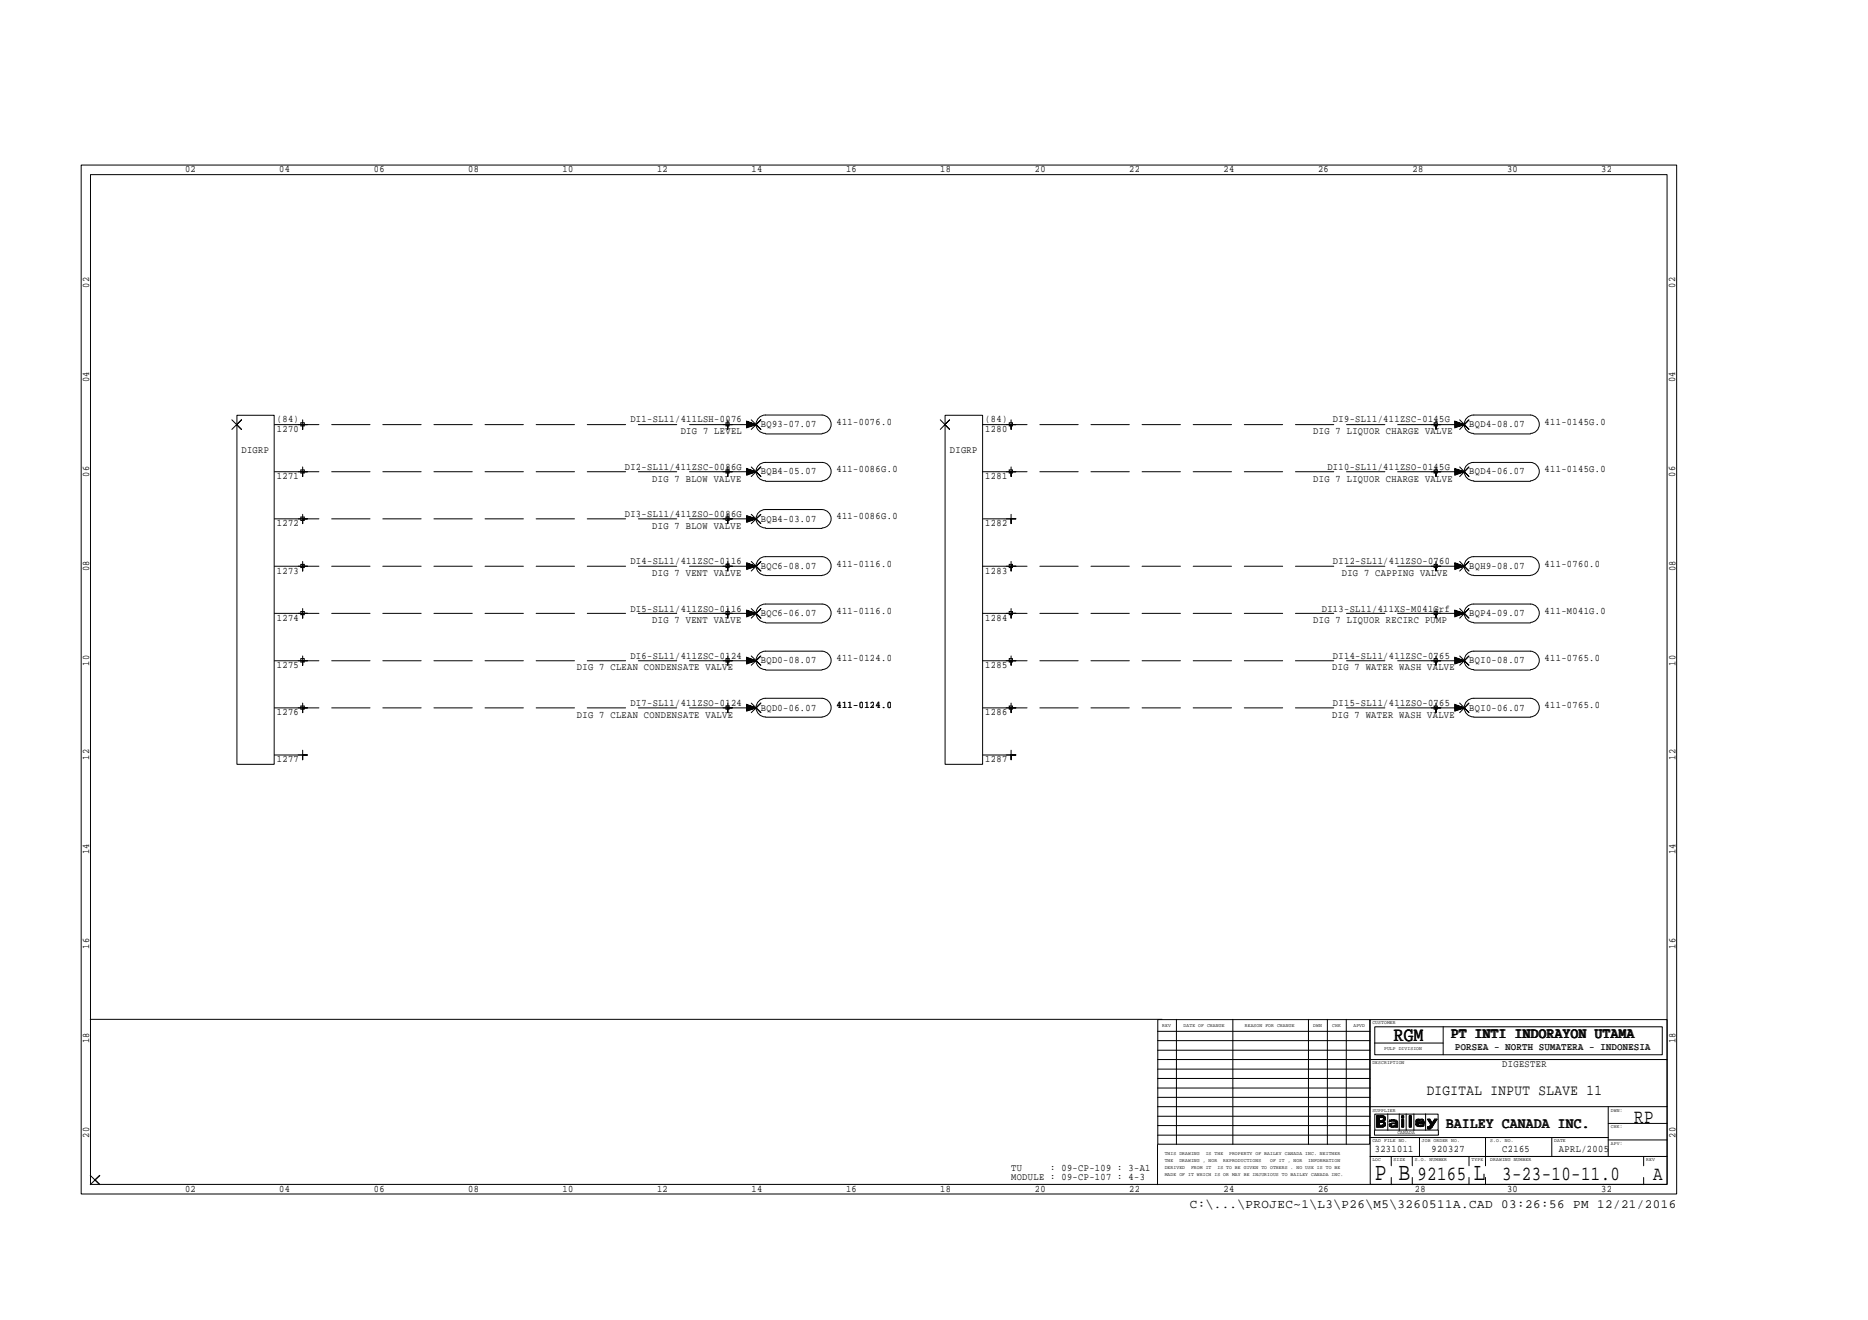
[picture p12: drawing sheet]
<svg xmlns="http://www.w3.org/2000/svg" width="297mm" height="210mm" viewBox="0 0 297 210" stroke-linecap="round" stroke-linejoin="round" font-family="sans-serif">
<defs><g id="words">
<g font-size="4">
<text x="218.6" y="187.6">P B</text>
<text x="234.4" y="187.6">L</text>
</g>
<g font-size="3.2">
<text x="221.6" y="165.5">RGM</text>
<text x="259.9" y="178.6">RP</text>
<text x="225.4" y="187.6">92165</text>
<text x="238.9" y="187.6">3-23-10-11.0</text>
<text x="262.9" y="187.6">A</text>
</g>
<g font-size="2.4">
<text x="230.8" y="165.1">PT INTI INDORAYON UTAMA</text>
<text x="226.9" y="174.1">DIGITAL INPUT SLAVE 11</text>
<text x="230" y="179.4">BAILEY CANADA INC.</text>
</g>
<text font-size="2" x="189.2" y="192">C:\...\PROJEC~1\L3\P26\M5\3260511A.CAD 03:26:56 PM 12/21/2016</text>
<g font-size="1.6">
<text x="29.4" y="27.4">02</text>
<text x="44.4" y="27.4">04</text>
<text x="59.4" y="27.4">06</text>
<text x="74.5" y="27.4">08</text>
<text x="89.4" y="27.4">10</text>
<text x="104.5" y="27.4">12</text>
<text x="119.5" y="27.4">14</text>
<text x="134.5" y="27.4">16</text>
<text x="149.5" y="27.4">18</text>
<text x="164.5" y="27.4">20</text>
<text x="179.6" y="27.4">22</text>
<text x="194.6" y="27.4">24</text>
<text x="209.6" y="27.4">26</text>
<text x="224.6" y="27.4">28</text>
<text x="239.6" y="27.4">30</text>
<text x="254.6" y="27.4">32</text>
<text x="14.2" y="45.8" transform="rotate(-90 14.2 45.8)">02</text>
<text x="266.4" y="45.8" transform="rotate(-90 266.4 45.8)">02</text>
<text x="14.2" y="60.8" transform="rotate(-90 14.2 60.8)">04</text>
<text x="266.4" y="60.8" transform="rotate(-90 266.4 60.8)">04</text>
<text x="44" y="67.2">(84)</text>
<text x="44" y="68.7">1270</text>
<text x="100.2" y="67.2">DI1-SL11/411LSH-0076</text>
<text x="108.2" y="69.1">DIG 7 LEVEL</text>
<text x="121" y="67.9">BQ93-07.07</text>
<text x="133" y="67.6">411-0076.0</text>
<text x="156.7" y="67.2">(84)</text>
<text x="156.7" y="68.7">1280</text>
<text x="208.8" y="69.1">DIG 7 LIQUOR CHARGE VALVE</text>
<text x="212" y="67.2">DI9-SL11/411ZSC-0145G</text>
<text x="233.6" y="67.9">BQD4-08.07</text>
<text x="245.6" y="67.6">411-0145G.0</text>
<text x="14.2" y="75.8" transform="rotate(-90 14.2 75.8)">06</text>
<text x="38.4" y="72.1">DIGRP</text>
<text x="44" y="76.2">1271</text>
<text x="99.4" y="74.7">DI2-SL11/411ZSC-0086G</text>
<text x="103.7" y="76.6">DIG 7 BLOW VALVE</text>
<text x="121" y="75.4">BQB4-05.07</text>
<text x="133" y="75.1">411-0086G.0</text>
<text x="151" y="72.1">DIGRP</text>
<text x="156.7" y="76.2">1281</text>
<text x="208.8" y="76.6">DIG 7 LIQUOR CHARGE VALVE</text>
<text x="211.1" y="74.7">DI10-SL11/411ZSO-0145G</text>
<text x="233.6" y="75.4">BQD4-06.07</text>
<text x="245.6" y="75.1">411-0145G.0</text>
<text x="266.4" y="75.8" transform="rotate(-90 266.4 75.8)">06</text>
<text x="44" y="83.7">1272</text>
<text x="99.4" y="82.2">DI3-SL11/411ZSO-0086G</text>
<text x="121" y="83">BQB4-03.07</text>
<text x="133" y="82.6">411-0086G.0</text>
<text x="156.7" y="83.7">1282</text>
<text x="100.2" y="89.7">DI4-SL11/411ZSC-0116</text>
<text x="103.7" y="84.1">DIG 7 BLOW VALVE</text>
<text x="212" y="89.7">DI12-SL11/411ZSO-0760</text>
<text x="14.2" y="90.8" transform="rotate(-90 14.2 90.8)">08</text>
<text x="44" y="91.2">1273</text>
<text x="103.7" y="91.6">DIG 7 VENT VALVE</text>
<text x="121" y="90.5">BQC6-08.07</text>
<text x="133" y="90.1">411-0116.0</text>
<text x="156.7" y="91.2">1283</text>
<text x="213.4" y="91.6">DIG 7 CAPPING VALVE</text>
<text x="233.6" y="90.5">BQH9-08.07</text>
<text x="245.6" y="90.1">411-0760.0</text>
<text x="266.4" y="90.8" transform="rotate(-90 266.4 90.8)">08</text>
<text x="44" y="98.7">1274</text>
<text x="100.2" y="97.2">DI5-SL11/411ZSO-0116</text>
<text x="103.7" y="99.1">DIG 7 VENT VALVE</text>
<text x="121" y="98">BQC6-06.07</text>
<text x="133" y="97.6">411-0116.0</text>
<text x="156.7" y="98.7">1284</text>
<text x="208.8" y="99.1">DIG 7 LIQUOR RECIRC PUMP</text>
<text x="210.2" y="97.2">DI13-SL11/411XS-M041Grf</text>
<text x="233.6" y="98">BQP4-09.07</text>
<text x="245.6" y="97.6">411-M041G.0</text>
<text x="14.2" y="105.8" transform="rotate(-90 14.2 105.8)">10</text>
<text x="44" y="106.2">1275</text>
<text x="91.7" y="106.6">DIG 7 CLEAN CONDENSATE VALVE</text>
<text x="100.2" y="104.7">DI6-SL11/411ZSC-0124</text>
<text x="121" y="105.5">BQD0-08.07</text>
<text x="133" y="105.1">411-0124.0</text>
<text x="156.7" y="106.2">1285</text>
<text x="211.8" y="106.6">DIG 7 WATER WASH VALVE</text>
<text x="212" y="104.7">DI14-SL11/411ZSC-0765</text>
<text x="233.6" y="105.5">BQI0-08.07</text>
<text x="245.6" y="105.1">411-0765.0</text>
<text x="266.4" y="105.8" transform="rotate(-90 266.4 105.8)">10</text>
<text x="44" y="113.7">1276</text>
<text x="100.2" y="112.2">DI7-SL11/411ZSO-0124</text>
<text x="121" y="113">BQD0-06.07</text>
<text x="133" y="112.6">411-0124.0</text>
<text x="156.7" y="113.7">1286</text>
<text x="212" y="112.2">DI15-SL11/411ZSO-0765</text>
<text x="233.6" y="113">BQI0-06.07</text>
<text x="245.6" y="112.6">411-0765.0</text>
<text x="91.7" y="114.1">DIG 7 CLEAN CONDENSATE VALVE</text>
<text x="211.8" y="114.1">DIG 7 WATER WASH VALVE</text>
<text x="14.2" y="120.8" transform="rotate(-90 14.2 120.8)">12</text>
<text x="44" y="121.2">1277</text>
<text x="156.7" y="121.2">1287</text>
<text x="266.4" y="120.8" transform="rotate(-90 266.4 120.8)">12</text>
<text x="14.2" y="135.8" transform="rotate(-90 14.2 135.8)">14</text>
<text x="266.4" y="135.8" transform="rotate(-90 266.4 135.8)">14</text>
<text x="14.2" y="150.9" transform="rotate(-90 14.2 150.9)">16</text>
<text x="266.4" y="150.9" transform="rotate(-90 266.4 150.9)">16</text>
<text x="14.2" y="165.9" transform="rotate(-90 14.2 165.9)">18</text>
<text x="231.4" y="167">PORSEA - NORTH SUMATERA - INDONESIA</text>
<text x="266.4" y="165.9" transform="rotate(-90 266.4 165.9)">18</text>
<text x="238.9" y="169.7">DIGESTER</text>
<text x="14.2" y="180.9" transform="rotate(-90 14.2 180.9)">20</text>
<text x="218.6" y="183.2">3231011</text>
<text x="227.6" y="183.2">920327</text>
<text x="238.9" y="183.2">C2165</text>
<text x="247.9" y="183.2">APRL/2005</text>
<text x="266.4" y="180.9" transform="rotate(-90 266.4 180.9)">20</text>
<text x="29.4" y="189.6">02</text>
<text x="44.4" y="189.6">04</text>
<text x="59.4" y="189.6">06</text>
<text x="74.5" y="189.6">08</text>
<text x="89.4" y="189.6">10</text>
<text x="104.5" y="189.6">12</text>
<text x="119.5" y="189.6">14</text>
<text x="134.5" y="189.6">16</text>
<text x="149.5" y="189.6">18</text>
<text x="160.8" y="187.7">MODULE : 09-CP-107 : 4-3</text>
<text x="160.8" y="186.2">TU</text>
<text x="164.5" y="189.6">20</text>
<text x="167" y="186.2">: 09-CP-109 : 3-A1</text>
<text x="179.6" y="189.6">22</text>
<text x="194.6" y="189.6">24</text>
<text x="209.6" y="189.6">26</text>
<text x="225" y="189.6">28</text>
<text x="239.6" y="189.6">30</text>
<text x="254.6" y="189.6">32</text>
</g>
<g font-size=".8">
<text x="184.8" y="163.2">REV</text>
<text x="188.2" y="163.2">DATE OF CHANGE</text>
<text x="197.9" y="163.2">REASON FOR CHANGE</text>
<text x="208.8" y="163.2">DWN</text>
<text x="211.8" y="163.2">CHK</text>
<text x="215.2" y="163.2">APVD</text>
<text x="218.2" y="162.9">CUSTOMER</text>
<text x="220.1" y="167">PULP DIVISION</text>
<text x="218.2" y="169.2">DESCRIPTION</text>
<text x="218.2" y="176.8">SUPPLIER</text>
<text x="256.2" y="179.4">CHK:</text>
<text x="256.2" y="176.8">DWN:</text>
<text x="185.2" y="185.9">DERIVED</text>
<text x="185.2" y="184.8">THE</text>
<text x="185.2" y="183.7">THIS DRAWING</text>
<text x="187.5" y="184.8">DRAWING , NOR</text>
<text x="189.4" y="185.9">FROM IT</text>
<text x="191.7" y="183.7">IS THE</text>
<text x="193.6" y="185.9">IS TO BE GIVEN TO OTHERS . NO USE IS TO BE</text>
<text x="194.5" y="184.8">REPRODUCTIONS</text>
<text x="195.4" y="183.7">PROPERTY OF BAILEY CANADA INC. NEITHER</text>
<text x="202" y="184.8">OF IT , NOR</text>
<text x="208" y="184.8">INFORMATION</text>
<text x="218.2" y="181.7">CAD FILE NO.</text>
<text x="218.2" y="184.7">LOC</text>
<text x="221.6" y="184.7">SIZE</text>
<text x="222.2" y="180.4">CANADA</text>
<text x="225" y="184.7">S.O. NUMBER</text>
<text x="226.1" y="181.7">JOB ORDER NO.</text>
<text x="234" y="184.7">TYPE</text>
<text x="237" y="181.7">S.O. NO.</text>
<text x="237" y="184.7">DRAWING NUMBER</text>
<text x="247.1" y="181.7">DATE</text>
<text x="256.2" y="182">APV:</text>
<text x="261.8" y="184.7">REV</text>
<text x="185.2" y="187.1">MADE OF IT WHICH IS OR MAY BE INJURIOUS TO BAILEY CANADA INC.</text>
</g>
</g></defs>
<g fill="none" stroke="#000" stroke-width=".16">
<path d="M12.9 26.2h253.7v163.7h-253.7zM14.4 27.8h250.7v160.5h-250.7zM36.9 66.8l1.5 1.5-.8-.8 .8-.7-1.5 1.5M37.7 66h5.9v55.5h-5.9zM43.6 75h4.5M43.6 67.5h4.5M47.8 67.2h.6v.5h-.6zM47.8 74.7h.6v.5h-.6zM48.1 66.8v1.5v-.8h.8h-1.5M48.1 74.3v1.5v-.8h.8h-1.5M115.4 74.7h.5v.5h-.5zM115.4 67.2h.5v.5h-.5z"/>
<path d="M115.7 74.3v1.5v-.8h.8h-1.5M115.7 66.8v1.5v-.8h.8h-1.5M118.7 75.4l1.5-.4-1.5 .5M118.7 75.2l1.5-.2-1.5 .3M118.7 75.1l1.5-.1-1.5 .2M118.7 74.9l1.5 .1h-1.5M118.7 74.8l1.5 .2-1.5-.1M118.7 74.6l1.5 .4-1.5-.3M118.7 74.6l1.5 .4-1.5 .6v-1.1l1.5 .5h-4.5M118.7 67.9l1.5-.4-1.5 .4M118.7 67.7l1.5-.2-1.5 .3M118.7 67.6l1.5-.1-1.5 .1"/>
<path d="M118.7 67.4l1.5 .1h-1.5M118.7 67.3l1.5 .2-1.5-.1M118.7 67.1l1.5 .4-1.5-.3M118.7 67.1l1.5 .4-1.5 .5v-1l1.5 .5h-4.5M119.5 74.3l1.5 1.5-.8-.8 .8-.7-1.5 1.5M119.5 66.8l1.5 1.5-.8-.8 .8-.7-1.5 1.5M121.7 76.5a1.46 1.46 0 0 1-1.5-1.5 1.46 1.46 0 0 1 1.5-1.5h9a1.46 1.46 0 0 1 1.5 1.5 1.46 1.46 0 0 1-1.5 1.5M121.7 68.9a1.46 1.46 0 0 1-1.5-1.4 1.46 1.46 0 0 1 1.5-1.5h9a1.46 1.46 0 0 1 1.5 1.5 1.46 1.46 0 0 1-1.5 1.4M121.7 76.5h9M121.7 69h9M149.5 66.8l1.5 1.5-.8-.8 .8-.7-1.5 1.5M150.3 66h5.9v55.5h-5.9z"/>
<path d="M156.2 75h4.6M156.2 67.5h4.6M160.5 67.2h.5v.5h-.5zM160.5 74.7h.5v.5h-.5zM160.8 66.8v1.5v-.8h.7h-1.5M160.8 74.3v1.5v-.8h.7h-1.5M228 74.7h.6v.5h-.6zM228 67.2h.6v.5h-.6zM228.3 74.3v1.5v-.8h.8h-1.5M228.3 66.8v1.5v-.8h.8h-1.5M231.3 75.4l1.5-.4-1.5 .5M231.3 75.2l1.5-.2-1.5 .3"/>
<path d="M231.3 75.1l1.5-.1-1.5 .2M231.3 74.9l1.5 .1h-1.5M231.3 74.8l1.5 .2-1.5-.1M231.3 74.6l1.5 .4-1.5-.3M231.3 74.6l1.5 .4-1.5 .6v-1.1l1.5 .5h-4.5M231.3 67.9l1.5-.4-1.5 .4M231.3 67.7l1.5-.2-1.5 .3M231.3 67.6l1.5-.1-1.5 .1M231.3 67.4l1.5 .1h-1.5M231.3 67.3l1.5 .2-1.5-.1M231.3 67.1l1.5 .4-1.5-.3M231.3 67.1l1.5 .4-1.5 .5v-1l1.5 .5h-4.5"/>
<path d="M232.1 74.3l1.5 1.5-.8-.8 .8-.7-1.5 1.5M232.1 66.8l1.5 1.5-.8-.8 .8-.7-1.5 1.5M234.4 76.5a1.46 1.46 0 0 1-1.6-1.5 1.46 1.46 0 0 1 1.6-1.5h9a1.46 1.46 0 0 1 1.4 1.5 1.46 1.46 0 0 1-1.4 1.5M234.4 68.9a1.46 1.46 0 0 1-1.6-1.4 1.46 1.46 0 0 1 1.6-1.5h9a1.46 1.46 0 0 1 1.4 1.5 1.46 1.46 0 0 1-1.4 1.4M234.4 76.5h9M234.4 69h9M43.6 90h4.5M43.6 97.5h4.5M43.6 82.5h4.5M47.8 82.2h.6v.6h-.6zM47.8 89.7h.6v.6h-.6zM47.8 97.2h.6v.5h-.6z"/>
<path d="M48.1 81.8v1.5v-.8h.8h-1.5M48.1 89.3v1.5v-.8h.8h-1.5M48.1 96.8v1.5v-.8h.8h-1.5M115.4 82.2h.5v.6h-.5zM115.4 89.7h.5v.6h-.5zM115.4 97.2h.5v.5h-.5zM115.7 81.8v1.5v-.8h.8h-1.5M115.7 89.3v1.5v-.8h.8h-1.5M115.7 96.8v1.5v-.8h.8h-1.5M118.7 82.9l1.5-.4-1.5 .5M118.7 82.8l1.5-.3-1.5 .3M118.7 82.6l1.5-.1-1.5 .2"/>
<path d="M118.7 82.5h1.5h-1.5M118.7 82.3l1.5 .2-1.5-.1M118.7 82.2l1.5 .3-1.5-.3M118.7 82.1l1.5 .4-1.5 .6v-1.1l1.5 .5h-4.5M118.7 90.4l1.5-.4-1.5 .5M118.7 90.3l1.5-.3-1.5 .3M118.7 90.1l1.5-.1-1.5 .2M118.7 90h1.5h-1.5M118.7 89.8l1.5 .2-1.5-.1M118.7 89.7l1.5 .3-1.5-.3M118.7 89.6l1.5 .4-1.5 .6v-1.1l1.5 .5h-4.5M118.7 97.9l1.5-.4-1.5 .5"/>
<path d="M118.7 97.7l1.5-.2-1.5 .3M118.7 97.6l1.5-.1-1.5 .2M118.7 97.5h1.5h-1.5M118.7 97.3l1.5 .2-1.5-.1M118.7 97.2l1.5 .3-1.5-.3M118.7 97.1l1.5 .4-1.5 .6v-1.1l1.5 .5h-4.5M119.5 81.8l1.5 1.5-.8-.8 .8-.7-1.5 1.5M119.5 89.3l1.5 1.5-.8-.8 .8-.7-1.5 1.5M119.5 96.8l1.5 1.5-.8-.8 .8-.7-1.5 1.5M121.7 83.9a1.46 1.46 0 0 1-1.5-1.4 1.46 1.46 0 0 1 1.5-1.5h9a1.46 1.46 0 0 1 1.5 1.5 1.46 1.46 0 0 1-1.5 1.4M121.7 91.5a1.48 1.48 0 0 1-1.5-1.5 1.48 1.48 0 0 1 1.5-1.5h9a1.48 1.48 0 0 1 1.5 1.5 1.48 1.48 0 0 1-1.5 1.5M121.7 99a1.46 1.46 0 0 1-1.5-1.5 1.46 1.46 0 0 1 1.5-1.4h9a1.46 1.46 0 0 1 1.5 1.4 1.46 1.46 0 0 1-1.5 1.5"/>
<path d="M121.7 91.5h9M121.7 99.1h9M121.7 84h9M156.2 90h4.6M156.2 97.5h4.6M156.2 82.5h4.6M160.5 89.7h.5v.6h-.5zM160.5 97.2h.5v.5h-.5zM160.8 81.8v1.5v-.8h.7h-1.5M160.8 89.3v1.5v-.8h.7h-1.5M160.8 96.8v1.5v-.8h.7h-1.5M228 89.7h.6v.6h-.6z"/>
<path d="M228 97.2h.6v.5h-.6zM228.3 89.3v1.5v-.8h.8h-1.5M228.3 96.8v1.5v-.8h.8h-1.5M231.3 90.4l1.5-.4-1.5 .5M231.3 90.3l1.5-.3-1.5 .3M231.3 90.1l1.5-.1-1.5 .2M231.3 90h1.5h-1.5M231.3 89.8l1.5 .2-1.5-.1M231.3 89.7l1.5 .3-1.5-.3M231.3 89.6l1.5 .4-1.5 .6v-1.1l1.5 .5h-4.5M231.3 97.9l1.5-.4-1.5 .5M231.3 97.7l1.5-.2-1.5 .3"/>
<path d="M231.3 97.6l1.5-.1-1.5 .2M231.3 97.5h1.5h-1.5M231.3 97.3l1.5 .2-1.5-.1M231.3 97.2l1.5 .3-1.5-.3M231.3 97.1l1.5 .4-1.5 .6v-1.1l1.5 .5h-4.5M232.1 89.3l1.5 1.5-.8-.8 .8-.7-1.5 1.5M232.1 96.8l1.5 1.5-.8-.8 .8-.7-1.5 1.5M234.4 91.5a1.48 1.48 0 0 1-1.6-1.5 1.48 1.48 0 0 1 1.6-1.5h9a1.48 1.48 0 0 1 1.4 1.5 1.48 1.48 0 0 1-1.4 1.5M234.4 99a1.46 1.46 0 0 1-1.6-1.5 1.46 1.46 0 0 1 1.6-1.4h9a1.46 1.46 0 0 1 1.4 1.4 1.46 1.46 0 0 1-1.4 1.5M234.4 91.5h9M234.4 99.1h9M43.6 105.1h4.5"/>
<path d="M43.6 112.6h4.5M47.8 104.7h.6v.6h-.6zM47.8 112.3h.6v.5h-.6zM48.1 104.3v1.5v-.7h.8h-1.5M48.1 111.8v1.5v-.7h.8h-1.5M48.1 119.3v1.5v-.7h.8h-1.5M115.4 104.7h.5v.6h-.5zM115.4 112.3h.5v.5h-.5zM115.7 104.3v1.5v-.7h.8h-1.5M115.7 111.8v1.5v-.7h.8h-1.5M118.7 105.4l1.5-.3-1.5 .4M118.7 105.3l1.5-.2-1.5 .3"/>
<path d="M118.7 105.1h1.5l-1.5 .1M118.7 105l1.5 .1h-1.5M118.7 104.8l1.5 .3-1.5-.2M118.7 104.7l1.5 .4-1.5-.4M118.7 104.6l1.5 .5-1.5 .5v-1.1l1.5 .6h-4.5M118.7 112.9l1.5-.3-1.5 .4M118.7 112.8l1.5-.2-1.5 .3M118.7 112.6h1.5l-1.5 .1M118.7 112.5l1.5 .1h-1.5M118.7 112.4l1.5 .2-1.5-.2M118.7 112.2l1.5 .4-1.5-.3M118.7 112.1l1.5 .5-1.5 .5v-1.1l1.5 .6h-4.5"/>
<path d="M119.5 104.3l1.5 1.5-.8-.7 .8-.8-1.5 1.5M119.5 111.8l1.5 1.5-.8-.7 .8-.8-1.5 1.5M121.7 106.5a1.46 1.46 0 0 1-1.5-1.5 1.46 1.46 0 0 1 1.5-1.5h9a1.46 1.46 0 0 1 1.5 1.5 1.46 1.46 0 0 1-1.5 1.5M121.7 114a1.48 1.48 0 0 1-1.5-1.5 1.48 1.48 0 0 1 1.5-1.5h9a1.48 1.48 0 0 1 1.5 1.5 1.48 1.48 0 0 1-1.5 1.5M121.7 106.6h9M121.7 114h9M156.2 105.1h4.6M156.2 112.6h4.6M160.5 104.7h.5v.6h-.5zM160.5 112.3h.5v.5h-.5zM160.8 104.3v1.5v-.7h.7h-1.5M160.8 111.8v1.5v-.7h.7h-1.5"/>
<path d="M160.8 119.3v1.5v-.7h.7h-1.5M228 104.7h.6v.6h-.6zM228 112.3h.6v.5h-.6zM228.3 104.3v1.5v-.7h.8h-1.5M228.3 111.8v1.5v-.7h.8h-1.5M231.3 105.4l1.5-.3-1.5 .4M231.3 105.3l1.5-.2-1.5 .3M231.3 105.1h1.5l-1.5 .1M231.3 105l1.5 .1h-1.5M231.3 104.8l1.5 .3-1.5-.2M231.3 104.7l1.5 .4-1.5-.4M231.3 104.6l1.5 .5-1.5 .5v-1.1l1.5 .6h-4.5"/>
<path d="M231.3 112.9l1.5-.3-1.5 .4M231.3 112.8l1.5-.2-1.5 .3M231.3 112.6h1.5l-1.5 .1M231.3 112.5l1.5 .1h-1.5M231.3 112.4l1.5 .2-1.5-.2M231.3 112.2l1.5 .4-1.5-.3M231.3 112.1l1.5 .5-1.5 .5v-1.1l1.5 .6h-4.5M232.1 104.3l1.5 1.5-.8-.7 .8-.8-1.5 1.5M232.1 111.8l1.5 1.5-.8-.7 .8-.8-1.5 1.5M234.4 106.5a1.46 1.46 0 0 1-1.6-1.5 1.46 1.46 0 0 1 1.6-1.5h9a1.46 1.46 0 0 1 1.4 1.5 1.46 1.46 0 0 1-1.4 1.5M234.4 114a1.48 1.48 0 0 1-1.6-1.5 1.48 1.48 0 0 1 1.6-1.5h9a1.48 1.48 0 0 1 1.4 1.5 1.48 1.48 0 0 1-1.4 1.5M234.4 106.6h9"/>
<path d="M234.4 114h9M43.6 120.1h4.5M156.2 120.1h4.6M14.3 162.1h170.5M184.1 179h33.7M184.1 177.5h33.7M184.1 176h81M184.1 174.5h33.7M184.1 173h33.7M184.1 171.5h33.7M184.1 170h33.7M184.1 168.5h81"/>
<path d="M184.1 167h33.7M184.1 165.5h33.7M184.1 164h33.7M184.1 162.1h33.7v19.8h-33.7zM187.1 162.1v19.9M196 162.1v19.9M208.1 162.1v19.9M211.1 162.1v19.9M214.1 162.1v19.9M217.9 162.1h47.2v26.2h-47.2zM218.6 179.7v.8h10.1v-.8M218.6 165.9h10.9"/>
<path d="M218.6 163.3h45.7v4.4h-45.7zM218.6 177.2h10.1v2.5h-10.1zM218.9 177.4v1.8M219 177.4v1.8M219.1 177.4v1.8M219.2 177.4v1.8M219.3 177.4v1.8M219.4 177.4v.3M219.4 178.2v.3M219.4 178.9v.3M219.5 177.4v.3M219.5 178.2v.3"/>
<path d="M219.5 178.9v.3M219.6 177.4v.3M219.6 178.2v.3M219.6 178.9v.3M219.7 177.4v.3M219.7 178.2v.3M219.7 178.9v.3M219.8 177.4v.3M219.8 178.2v.3M219.8 178.9v.3M219.9 177.7h-.6v.5h.6v.3M219.9 178.5h-.6v.4h.6v.3"/>
<path d="M219.9 178.5l.1 .1-.2 .3M219.9 177.7l.1 .2-.2 .2M219.9 177.4v.3M219.9 178.3a.42 .42 0 0 1 .4 .5 .42 .42 0 0 1-.4 .4M219.9 177.4a.42 .42 0 0 1 .4 .5 .42 .42 0 0 1-.4 .4M219.9 177.4h-1v1.8h1v-.3M219.9 178.2v.3M220 177.4v.4M220 178.1v.5M220 178.9v.3M220.1 177.5v.8M220.1 178.4v.8"/>
<path d="M220.2 177.5v.8M220.2 178.4v.8M220.2 177.6v.7M220.2 178.5v.7M220.3 177.6v.5M220.3 178.6v.4M220.7 177.1v2.6M220.9 179.1l.5 .1M221 178.3v-.2l-.1 .3 .7-.1 .4 .1-.1 .1M221 178.7v.4M221 179.1l-.1-.2 .2-.3v.6M221.1 178.1v.2"/>
<path d="M221.1 178.6v.6M221.2 178v.3M221.2 178.6v.2M221.3 178.6l-.2 .3 .2 .1M221.3 178v.3M221.3 179.1v.1M221.4 178v.3M221.4 178.6v.2M221.4 179.1v.1M221.4 179.1v.1h.5M221.4 178v.2M221.4 178.6v.1"/>
<path d="M221.5 178v.3M221.5 178.6v.1M221.5 179.1v.1M221.6 179.2v-.1l.1 .1M221.6 178v.3M221.6 178.6v.1M221.7 178v.3M221.7 178.6v.1M221.7 179v.2M221.8 178.1v.2M221.8 178.6h.1M221.8 179v.2"/>
<path d="M221.9 178.9l-.7 .2v.1M221.9 178.6l-.1 .3M221.9 178.1v.2M221.9 178.9v.3M222 178.2l.1 .2M222 178.1v.2M222 178.5v.7M222 178.1v1.1M222.1 178.2v1M222.2 178.3v.9M222.2 178.4v.8h-.3M222.5 177.1v2.6"/>
<path d="M222.9 177.4h.3v.4h-.3zM222.9 178h.3v1.2h-.3zM222.9 177.4v.4M222.9 178v1.2M223 177.4v.4M223 178v1.2M223.1 177.4v.4M223.1 178v1.2M223.2 177.4v.4M223.2 178v1.2M223.6 177.1v2.6M224.1 177.4h.3v1.8h-.3z"/>
<path d="M224.2 177.4v1.8M224.3 177.4v1.8M224.4 177.4v1.8M224.8 177.1v2.6M225.2 178.1v.8M225.3 178h.3v.1M225.3 178l-.2 .8M225.3 178v1M225.3 178v1.1l-.2-.3M225.4 178.6a.47 .47 0 0 0 .6 .3M225.4 178.1l-.1 .3M225.4 178.4h.8v.2"/>
<path d="M225.4 178v1.1M225.5 178v.2M225.5 178.4v.2M225.5 178.8v.4M225.5 178.2l.6 .1M225.5 178v.1M225.5 178.9v.3M225.6 178.4v.2M225.6 178.9v.3M225.7 178v.1M225.7 178.4v.2M225.7 178.9v.3"/>
<path d="M225.8 178v.1M225.8 178.4v.2M225.8 178.9v.3M225.8 179v.2M225.9 178v.1M225.9 178.4v.2M225.9 178.9v.3M226 178.4v.2M226 178.9v.3M226.1 178v.2M226.1 178.4v.2M226.1 178.9v.3"/>
<path d="M226.2 178v.3M226.2 178.9v.3M226.2 178.1l.1 .3M226.2 178v.6M226.3 178.1l-.3-.1v.1M226.3 178v.6M226.3 178.9v.2M226.4 179l-.6 .2-.4-.1M226.4 178.1v.5M226.4 178.7l-.6 .2M226.5 178.3v.3h-1.1M226.5 178.8l-.1 .3v-.2"/>
<path d="M226.7 177.1v2.6M227 179.2h.3v.3M227 179.2v.3h.3M227 179.2h.5M227.1 178v.1M227.1 179.2v.3M227.2 178v.2M227.2 179.2v.3M227.2 178v.3M227.3 178v.4M227.4 178h-.4l.7 1.2-.4 .3M227.4 178v.6"/>
<path d="M227.4 179.2v.3M227.4 178l.3 .6M227.5 178.9l-.2 .2M227.5 178.1v.5M227.5 179.1v.4M227.5 178.2v.6M227.5 178.9v.6M227.6 178.3v1.1M227.7 178.6v.6M227.8 178.5v.6M227.9 178.3v.6M228 178.2v.6"/>
<path d="M228 178.1v.6M228.1 178v.6M228.1 178h.4l-.8 1.3v-.9M228.1 178l-.4 .6M228.2 178v.4M228.3 178v.3M228.3 178v.2M228.4 178v.1M229.5 163.2v4.5M255.7 178.6h9.4M255.7 176v7.9M14.3 186.9l1.6 1.5-.8-.8 .8-.7-1.6 1.5"/>
<path d="M184.1 182v6.4M184.1 180.5h33.7M217.8 180.9h37.9M217.8 183.9h47.3M221.2 183.9v1.5M221.2 187.2v1.2M224.6 183.9v1.5M224.6 187.2v1.2M225.7 180.9v3M233.6 183.9v1.5M233.6 187.2v1.2M236.2 180.9v4.5"/>
<path d="M236.2 187.2v1.2M246.8 180.9v3M255.7 181.3h9.4M261.4 183.9v1.5M261.4 187.2v1.2"/>
</g>
<g fill="none" stroke="#000" stroke-width=".16" stroke-dasharray="6.1 2">
<path d="M115.7 75h-67.6M115.7 67.5h-67.6M228.3 75h-67.5M228.3 67.5h-67.5M115.7 97.5h-67.6M115.7 90h-67.6M115.7 82.5h-67.6M228.3 97.5h-67.5M228.3 90h-67.5M115.7 112.6h-67.6M115.7 105.1h-67.6M228.3 112.6h-67.5"/>
<path d="M228.3 105.1h-67.5"/>
</g>
<use href="#words"/>
</svg>
